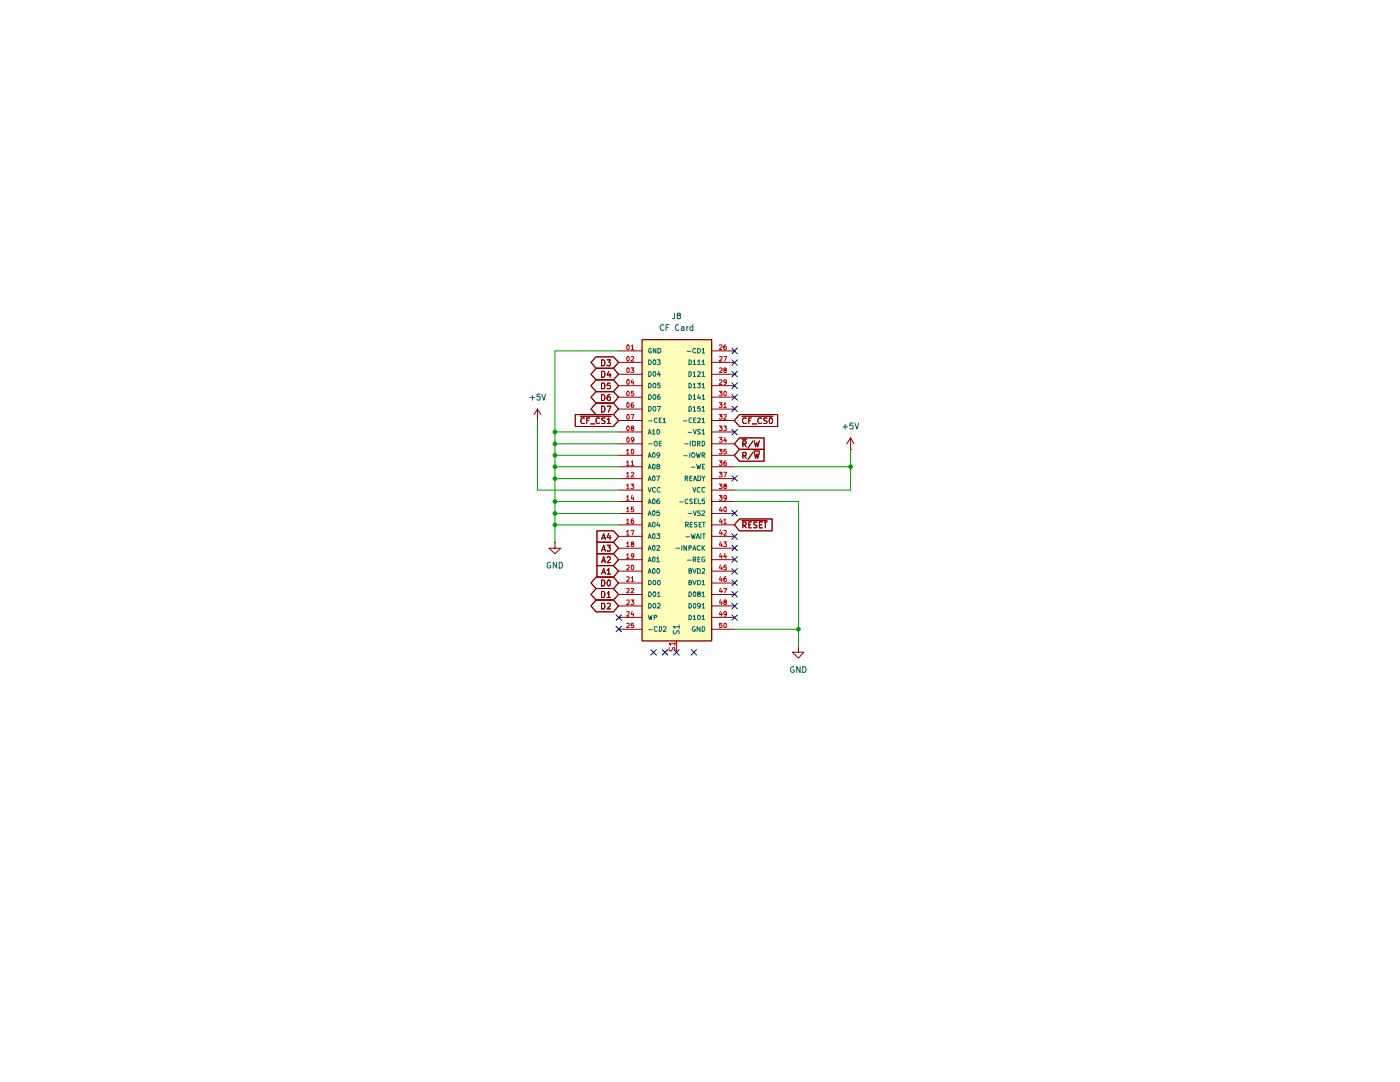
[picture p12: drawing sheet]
<svg xmlns="http://www.w3.org/2000/svg" width="279mm" height="216mm" viewBox="0 0 279 216" stroke-linecap="round" stroke-linejoin="round" font-family="sans-serif">
<path d="M128.1 67.8h13.9v60.1h-13.9z" fill="#ffb"/>
<path d="M128.1 67.8h13.9v60.1h-13.9z" fill="none" stroke="#910000" stroke-width=".25"/>
<g fill="none" stroke="#910000" stroke-width=".2">
<path d="M119 78.1h3.4l1 1.2-1 1.1h-3.4l-1.1-1.1zM119 71.2h3.4l1 1.1-1 1.2h-3.4l-1.1-1.2zM119 75.8h3.4l1 1.2-1 1.1h-3.4l-1.1-1.1zM119 73.5h3.4l1 1.2-1 1.1h-3.4l-1.1-1.1zM120.1 78.7a.6 .6 0 0 1 .6 .6 .6 .6 0 0 1-.6 .6zM120.1 71.8a.6 .6 0 0 1 .6 .6 .6 .6 0 0 1-.6 .6zM120.1 76.5h.6v.5l-.1 .6h-.5zM120.1 74.1a.6 .6 0 0 1 .6 .6 .6 .6 0 0 1-.6 .6zM121.2 71.8h.6l-.3 .4h.2l.1 .3v.4l-.5 .1-.1-.2M121.5 74.1l-.3 .7h.7M121.8 78.7l-.5 .1a.82 .82 0 0 0 .1 1.1l.4-.1v-.4l-.1-.2h-.3l-.2 .2M121.8 76.5h-.6v.5l.6-.1v.7l-.6-.1"/>
<path d="M121.8 74.5v.8M123.4 70h4.7M123.4 72.3h4.7M123.4 74.7h4.7M123.4 77h4.7M123.4 79.3h4.7M142 70h4.6M142 72.3h4.6M142 74.7h4.6M142 77h4.6M142 79.3h4.6M107.3 83.9h.1"/>
<path d="M107.3 81.6l-.7 1.1M107.3 81.6l.7 1.1M107.3 81.6v2.3M114.8 82.7h7.6l1 1.2-1 1.2h-7.6zM115.8 83.1h6.1M116.6 83.5l-.5-.1-.2 .4 .2 .7 .5-.1M117.1 83.9h.4M117.7 83.4h-.6v1.1M117.9 84.6h.8M119 80.4h3.4l1 1.2-1 1.1h-3.4l-1.1-1.1zM119.6 83.5l-.5-.1-.1 .3v.5l.1 .3 .5-.1M120.1 81a.6 .6 0 0 1 .6 .6 .6 .6 0 0 1-.6 .6z"/>
<path d="M120.7 83.4h-.5l-.1 .2v.2l.6 .2v.5h-.6M121.2 81h.7l-.5 1.2M121.2 83.7h.1l.2-.3v1.1M121.2 84.5h.6M123.4 81.6h4.7M123.4 83.9h4.7M123.4 86.2h4.7M123.4 88.6h4.7M123.4 90.8h4.7M123.4 93.1h4.7M123.4 95.5h4.7M123.4 97.8h4.7"/>
<path d="M142 81.6h4.6M142 83.9h4.6M142 86.2h4.6M142 88.6h4.6M142 90.8h4.6M142 93.1h4.6M142 95.5h4.6M142 97.8h4.6M147.6 82.7h7.6v2.4h-7.6l-1-1.2zM147.6 87.4h4.9v2.3h-4.9l-1-1.1zM147.6 89.7h4.9v2.3h-4.9l-1-1.2zM148.1 83.1h6.2"/>
<path d="M148.1 87.6h.9M148.3 88.6h.5v-.5l-.5-.1v1.2M148.3 90.9l.5-.1v-.5h-.5v1.1M148.5 88.6l.4 .6M148.5 90.9l.4 .5M148.9 83.5l-.5-.1-.2 .4 .2 .7 .5-.1M149.4 83.9h.4M149.9 83.4h-.5v1.1M150.1 84.6h.9M150.3 88l-1 1.4M150.3 90.3l-1 1.4M150.5 90h1.1"/>
<path d="M150.5 88l.3 1.2 .2-.9 .2 .9 .4-1.2M150.5 90.3l.3 1.1 .2-.8 .2 .8 .4-1.1M152 83.5l-.5-.1-.3 .4 .3 .7 .5-.1M153.1 83.4h-.6v.4l.4 .2 .2 .3-.2 .2h-.5M153.6 83.5l.1-.1a.6 .6 0 0 1 .6 .4 .6 .6 0 0 1-.3 .7l-.4-.1zM169.8 89.7h.1M169.8 87.4l-.8 1.2M169.8 87.4l.6 1.2M169.8 87.4v2.3M110.7 108.2v1.2h1.2l-1.2 1.1-1.1-1.1h1.1M110.7 108.2h.1M119 117.4h3.4l1 1.2-1 1.1h-3.4l-1.1-1.1z"/>
<path d="M119 115.1h3.4l1 1.2-1 1.1h-3.4l-1.1-1.1zM119 119.7h3.4l1 1.2-1 1.2h-3.4l-1.1-1.2zM119.1 108.2h3.3l1 1.2-1 1.1h-3.3zM119.1 112.9h3.3l1 1.1-1 1.1h-3.3zM119.1 105.9h3.3l1 1.1-1 1.2h-3.3zM119.1 110.5h3.3l1 1.2-1 1.2h-3.3zM120.1 118a.6 .6 0 0 1 .6 .6 .6 .6 0 0 1-.6 .6zM120.1 115.7a.6 .6 0 0 1 .6 .6 .6 .6 0 0 1-.6 .6zM120.1 110l.4-1.2 .3 1.2M120.1 114.6l.4-1.1 .3 1.1M120.1 107.6l.4-1.1 .3 1.1M120.1 112.3l.4-1.2 .3 1.2"/>
<path d="M120.2 109.6h.5M120.2 114.2h.5M120.2 107.4h.5M120.2 111.9h.5M121.2 118.4h.1l.2-.4v1.2M121.2 108.8h.6l-.3 .4h.2l.1 .3v.4l-.5 .1-.1-.2M121.2 113.8l.3-.3v1.1M121.2 111.3l.1-.2h.4l.1 .2-.6 1h.6M121.2 119.2h.6M121.2 114.6h.6M121.3 115.8l.2-.1a.67 .67 0 0 1 0 1.2l-.3-.4zM121.5 106.4l-.3 .9h.7"/>
<path d="M121.8 106.9v.7M123.4 100.1h4.7M123.4 102.4h4.7M123.4 104.7h4.7M123.4 107h4.7M123.4 109.4h4.7M123.4 111.7h4.7M123.4 114h4.7M123.4 116.3h4.7M123.4 118.6h4.7M142 100.1h4.6M142 102.4h4.6"/>
<path d="M142 104.7h4.6M142 107h4.6M142 109.4h4.6M142 111.7h4.6M142 114h4.6M142 116.3h4.6M142 118.6h4.6M147.6 103.5h6.5v2.4h-6.5l-1-1.2zM148.1 103.9h5M148.3 104.8l.5-.1v-.5l-.5-.1v1.2M148.5 104.8l.4 .5M149.4 104.7h.4"/>
<path d="M149.9 104.1h-.5v1.2h.5M151 104.2l-.4-.1-.1 .2v.4l.5 .1v.4h-.5M151.6 104.7h.4M152.1 104.1h-.5v1.2h.5M152.5 104.1h.6M152.7 104.1v1.2M120.1 120.4h.5l.1 .2v.5l-.1 .4h-.5zM121.2 120.5l.6-.1v.2v.3l-.6 .6h.6M123.4 120.9h4.7M123.4 123.2h4.7M123.4 125.6h4.7M135 127.8v2.3"/>
<path d="M142 120.9h4.6M142 123.2h4.6M142 125.6h4.6M159.3 129v1.1h1.1l-1.1 1.2-1.1-1.2h1.1M159.3 129h.1"/>
</g>
<g fill="none" stroke="#b90000" stroke-width=".2">
<path d="M125.1 68.9l.4-.1 .1 .2v.6l-.2 .2a.53 .53 0 0 1-.3-.9zM125.1 71.2l.3-.1 .2 .2v.6l-.2 .2a.53 .53 0 0 1-.3-.9zM125.1 73.5l.3-.1 .2 .2-.1 .7h-.4zM125.1 75.9l.4-.1 .1 .1v.6l-.2 .2a.53 .53 0 0 1-.3-.8zM125.1 78.1h.3l.2 .1v.6l-.2 .2a.53 .53 0 0 1-.3-.9zM125.9 73.4h.6l-.3 .4h.2v.5h-.5M126 69.1l.2-.3v1M126 71.2l.3-.1 .2 .3-.6 .7h.6M126 69.8h.5M126.2 75.7l-.2 .7h.5M126.4 78.1h-.4v.4l.3-.1 .2 .4-.2 .2-.3-.1M126.4 76v.7"/>
<path d="M143.5 78.1h.6l-.3 .3 .3 .1v.4h-.6M143.6 68.9l.4-.1 .1 .4-.6 .6h.6M143.6 71.2h.5v.3l-.6 .6h.6M143.6 73.5h.5v.3l-.6 .5h.6M143.6 75.9l.4-.1 .1 .3-.6 .6h.6M144.4 71.1h.6l-.4 1M144.5 78.1h.3l.2 .1v.6l-.2 .2a.53 .53 0 0 1-.3-.9zM144.6 73.8l-.2-.2 .2-.2 .4 .1-.1 .3-.5 .2 .1 .3h.5v-.4l-.2-.1M144.9 68.8h-.3l-.2 .8 .2 .2 .4-.1-.1-.5h-.4l-.1 .1M145 76.1l-.1 .2h-.4v-.5l.5 .1v.6l-.1 .1-.4 .1M125.1 89.9l.2-.2v.9M125.1 92.2l.2-.2v.9"/>
<path d="M125.1 94.5l.2-.3v1M125.1 96.9l.2-.3v.9M125.1 99.1l.2-.2v.9M125.1 90.6h.5M125.1 92.9h.5M125.1 95.2h.5M125.1 97.5h.5M125.1 99.8h.5M125.1 80.4h.3l.2 .1-.1 .8-.4-.1zM125.1 85.1l.3-.1 .2 .2v.6l-.2 .1a.53 .53 0 0 1-.3-.8zM125.1 87.4l.3-.1 .2 .2-.1 .7-.4-.1zM125.2 82.7h.3l.1 .2v.6l-.2 .2a.53 .53 0 0 1-.2-1z"/>
<path d="M125.9 82.7h.6l-.3 1M125.9 96.6h.6l-.3 .3h.2v.6h-.5M126 92.2l.2-.2v.9M126 94.3l.3-.1 .2 .3-.6 .7h.6M126 92.9h.5M126.1 89.7a.47 .47 0 0 1 .4 .4 .47 .47 0 0 1-.3 .5l-.2-.2zM126.2 85.4l-.2-.1v-.2l.3-.1 .2 .3-.5 .2v.4h.2l.3-.1-.2-.4M126.2 98.8l-.2 .7h.5M126.4 80.4h-.3l-.1 .2v.6l.4 .1v-.5h-.3l-.1 .1M126.4 99.2v.6M126.5 87.7l-.1 .2h-.3l-.1-.5 .3-.1 .2 .2-.2 .7h-.2M143.5 80.4h.6l-.3 .4 .3 .1v.3h-.6"/>
<path d="M143.5 82.7h.6l-.3 .4h.3v.5h-.6M143.5 85h.6l-.3 .3 .3 .1v.5h-.6M143.5 87.3h.6l-.3 .4 .3 .1v.3h-.6M143.5 89.7h.6l-.3 .3 .3 .1v.4h-.6M143.5 92h.6l-.3 .3 .3 .1v.4h-.6M143.5 94.2h.6l-.3 .4 .3 .1v.4h-.6M143.5 96.6h.6l-.3 .3 .3 .1v.5h-.6M143.5 98.9h.6l-.3 .3 .3 .1v.4h-.6M144.4 80.7l.3-.3v.9M144.4 82.8h.6v.3l-.6 .6h.6M144.4 85h.6l-.3 .3 .3 .1v.5h-.6M144.4 94.2h.6l-.4 1"/>
<path d="M144.4 81.3h.6M144.6 96.9l-.2-.1 .1-.2 .5 .1-.1 .2-.5 .2 .2 .4h.4v-.5l-.2-.1M144.7 87.3l-.3 .7h.6M144.9 92h-.3l-.2 .7 .2 .2 .4-.1v-.4l-.4-.1-.2 .2M144.9 87.6v.6M145 89.7h-.5l-.1 .4 .5-.1 .1 .5h-.6M145 99.3l-.2 .2-.4-.2 .1-.4 .5 .1v.6l-.1 .1-.4 .1M125.1 101.4l.2-.2v.9M125.1 103.8l.2-.3v1M125.1 106.1l.2-.3v1M125.1 108.4l.2-.3v1M125.1 110.7l.2-.2v.9"/>
<path d="M125.1 112.9h.5v.3l-.5 .5h.5M125.1 115.1h.5v.4l-.5 .5h.5M125.1 117.5h.5v.3l-.5 .5h.5M125.1 119.8h.5v.3l-.5 .6h.5M125.1 102.1h.5M125.1 104.5h.5M125.1 106.8h.5M125.1 109.1h.5M125.1 111.4h.5M125.9 105.8h.6l-.3 1M125.9 119.7h.6l-.3 .4 .3 .1v.3l-.2 .2-.4-.1M126 115.3l.2-.2v.9"/>
<path d="M126 117.5l.4-.1 .1 .3-.6 .6h.6M126 116h.5M126.1 112.8a.47 .47 0 0 1 .4 .4 .47 .47 0 0 1-.3 .5l-.2-.2zM126.2 108.5h-.2v-.3l.3-.1 .2 .3-.5 .2 .1 .5h.3l.1-.4-.2-.2M126.4 101.2h-.4v.5l.1-.2h.2l.2 .3-.1 .3-.4-.1M126.4 103.5l-.4 .2v.7a.33 .33 0 0 0 .5 0 .33 .33 0 0 0-.1-.5h-.3l-.1 .2M126.5 110.8l-.1 .2-.4-.1v-.3l.4-.1a.62 .62 0 0 1-.3 .9M143.8 101.2l-.2 .7h.6M143.8 103.5l-.2 .6h.6M143.8 105.8l-.2 .6h.6M143.8 108.1l-.2 .7h.6M143.8 110.4l-.2 .7h.6"/>
<path d="M143.8 112.7l-.2 .7h.6M143.8 115.1l-.2 .6h.6M143.8 117.4l-.2 .6h.6M143.8 119.6l-.2 .7h.6M144 101.5v.6M144 103.8v.7M144 106.2v.6M144 108.5v.6M144 110.7v.7M144 113.1v.6M144 115.4v.6M144 117.7v.6"/>
<path d="M144.4 103.8l.3-.3v1M144.4 105.9h.6v.4l-.6 .5h.6M144.4 108.1h.6l-.3 .4h.3v.5h-.6M144.4 117.4h.6l-.4 .9M144.4 104.5h.6M144.5 101.3l.3-.1 .2 .1-.1 .8-.4-.1zM144.7 110.4l-.3 .7h.6M144.9 115.1h-.3a.65 .65 0 0 0-.1 .9l.5-.1v-.4l-.4-.1-.2 .2M144.9 110.7v.7M145 112.8h-.5l-.1 .4h.6v.4h-.6M125.1 122.1h.5v.3l-.5 .5h.5M125.1 124.5h.5v.2l-.5 .5h.5"/>
<path d="M126.2 122l-.2 .6h.5M126.4 124.4h-.4v.4l.4-.1v.5l-.4-.1M126.4 122.3v.6M133.6 129.2l-.1 .5 .2 .2h.3l.4-.7h.1l.2 .3-.1 .4M134.7 128.4h-1.2l.4 .4M134.7 128.1v.7M143.8 122l-.2 .6h.6M144 120.1v.6M144 122.3v.6M144.1 124.4h-.5v.4h.5l-.1 .4-.4-.1M144.5 124.5l.4-.1 .1 .1-.1 .7-.4-.1zM144.6 120.1l-.2-.2 .1-.2h.4l.1 .4h-.5l-.1 .2 .2 .4 .4-.1v-.4l-.2-.1"/>
<path d="M145 122.4l-.4 .2-.2-.4 .2-.2 .4 .1v.7l-.5 .1"/>
</g>
<g fill="none" stroke="#006665" stroke-width=".2">
<path d="M129.5 71.8h.2l.3 .3v.5l-.2 .1h-.3zM129.5 74.2h.3l.2 .1v.5l-.3 .3h-.2zM129.5 76.5h.2l.3 .2v.4l-.3 .3h-.2zM129.5 78.7h.2l.3 .3v.5l-.2 .2h-.3zM130 69.6l-.3-.1-.2 .3v.4l.2 .2h.3v-.4h-.2M130.5 74.2a.47 .47 0 0 1 .4 .4 .47 .47 0 0 1-.3 .5 .61 .61 0 0 1-.1-.9zM130.6 71.8a.48 .48 0 0 1 .3 .5 .48 .48 0 0 1-.4 .4l-.1-.1a.55 .55 0 0 1 .2-.8zM130.6 76.5a.48 .48 0 0 1 .3 .4 .48 .48 0 0 1-.3 .5 .54 .54 0 0 1 0-.9zM130.6 78.7a.48 .48 0 0 1 .3 .5 .48 .48 0 0 1-.4 .5l-.1-.2a.55 .55 0 0 1 .2-.8zM130.9 69.5v.9l-.5-.9v.9M131.2 71.8h.5l-.2 .4 .2 .1v.3h-.5M131.3 69.5a.48 .48 0 0 1 .6 .5 .48 .48 0 0 1-.6 .4z"/>
<path d="M131.5 74.1l-.3 .7h.6M131.7 78.7l-.4 .1-.1 .2v.6h.5v-.4h-.4l-.1 .1M131.7 74.4v.7M131.7 76.5h-.5v.4h.5v.4h-.5M137.2 70.1h.6M137.5 71.8a.54 .54 0 0 1 .5 .4 .54 .54 0 0 1-.2 .5h-.3zM137.5 74.2h.3a.53 .53 0 0 1 .2 .6 .53 .53 0 0 1-.5 .3zM137.5 76.5a.47 .47 0 0 1 .5 .4 .47 .47 0 0 1-.5 .5zM137.5 78.7a.54 .54 0 0 1 .5 .4 .54 .54 0 0 1-.2 .6h-.3zM138.3 72.1l.3-.3v.9M138.3 74.4l.3-.2v.9M138.3 76.7l.3-.2v.9"/>
<path d="M138.3 79l.3-.3v1M138.3 72.7h.6M138.3 75.1h.6M138.3 77.4h.6M138.3 79.7h.6M138.9 69.6l-.3-.1-.3 .3v.4l.3 .2h.3M139.2 69.5a.48 .48 0 0 1 .6 .5 .48 .48 0 0 1-.6 .4zM139.2 72.1l.3-.3v.9M139.2 74.3l.5-.1 .1 .1-.6 .8h.6M139.2 76.5h.6l-.4 .3 .4 .2v.2l-.2 .2-.4-.1M139.2 72.7h.6M139.4 78.7l-.2 .7h.6"/>
<path d="M139.7 79.1v.6M140.1 69.8l.3-.3v.9M140.1 72.1l.3-.3v.9M140.1 74.4l.3-.2v.9M140.1 76.7l.3-.2v.9M140.1 79l.3-.3v1M140.1 70.4h.5M140.1 72.7h.5M140.1 75.1h.5M140.1 77.4h.5M140.1 79.7h.5M129.4 86.6l.2-.9 .4 .9"/>
<path d="M129.4 91.3l.2-1 .4 1M129.4 93.6l.2-1 .4 1M129.4 95.9l.2-.9 .4 .9M129.4 97.3l.2 .9 .4-.9M129.5 81.1h.3l.2 .2v.5l-.3 .2h-.2zM129.5 84h.6M129.5 86.4h.4M129.5 88.6h.6M129.5 91h.4M129.5 93.3h.4M129.5 95.6h.4M130.2 85.9l.3-.2v.9"/>
<path d="M130.2 90.5l.3-.2 .2 .2v.6l-.1 .2-.4-.2zM130.2 92.8l.3-.2 .2 .2-.1 .8h-.3zM130.2 99.7l.3-.1 .2 .1-.1 .8h-.3zM130.2 86.6h.5M130.3 95h.3l.1 .2v.5l-.1 .2-.4-.2zM130.5 81.1a.47 .47 0 0 1 .4 .4 .47 .47 0 0 1-.3 .5 .61 .61 0 0 1-.1-.9zM130.6 88.1h.6v.7l-.4 .2a.6 .6 0 0 1-.2-.9zM130.8 97.4l-.4-.1-.2 .2v.5l.2 .1h.4M131.1 95h.6l-.5 .9M131.2 81.1h.6l-.4 .9M131.2 83.5a.42 .42 0 0 0-.6 .4 .42 .42 0 0 0 .6 .3M131.2 85.8l.1-.1a.47 .47 0 0 1 .4 .5 .47 .47 0 0 1-.5 .4l-.1-.3z"/>
<path d="M131.2 93.1l-.1-.3 .4-.2 .2 .3-.6 .3 .1 .4h.4l.1-.4-.2-.1M131.6 99.6l-.4 .1a.65 .65 0 0 0 0 .8h.4l.1-.3-.2-.3h-.3l-.1 .3M131.6 83.8h.2M131.6 88.5h.3M131.7 90.8l-.5 .1-.1-.1 .1-.5 .5 .2v.3l-.2 .4-.3 .1M131.7 97.4l-.4-.1-.1 .2v.5l.3 .2 .2-.1M132 83.4h-.4v.9h.4M132 88.1h-.4v.9h.4M132.3 83.7l.3-.3v.9M132.3 84.3h.5M136.4 84h.7M136.5 90.9h.7"/>
<path d="M136.7 88.6h.6M136.7 95.4h.5v-.3l-.5-.1v.9M137 95.4l.2 .5M137.2 99.7l-.2-.1-.3 .2v.5l.2 .2 .3-.1M137.3 86.3h.7M137.5 81.1h.3a.53 .53 0 0 1 .2 .6 .53 .53 0 0 1-.5 .3zM137.7 90.3v1M137.7 95.4h.3M137.8 88.1v.9M138 83.5l-.2-.1-.3 .3v.4l.3 .2 .2-.1M138 93.2h.7M138.1 90.5l.2-.2a.47 .47 0 0 1 .4 .5 .47 .47 0 0 1-.4 .5 .52 .52 0 0 1-.2-.8z"/>
<path d="M138.1 95h-.4v.9h.4M138.2 88.1h.6v.7l-.2 .2-.4-.2zM138.2 99.7h-.5v.2l.5 .3-.1 .3h-.4M138.3 97.3l.3 .9 .3-.9M138.3 81.4l.3-.3v.9M138.3 85.7l.4 .9 .2-.9M138.3 82h.6M138.4 95.9l.3-.9 .3 .9M138.4 83.8h.4M138.5 95.6h.4M138.6 100h.3M138.9 83.4h-.5v.9h.5"/>
<path d="M138.9 90.3l.3 1 .2-.7 .1 .7 .3-1M139 92.6l.3 1 .1-.7 .2 .7 .3-1M139 99.6h-.4v.9h.4M139.2 83.5l.4-.1 .2 .2-.6 .7h.6M139.2 88.5h.4l.1-.4h-.5v.9M139.3 95h.4a.54 .54 0 0 1 .1 .6 .54 .54 0 0 1-.5 .3zM139.4 99.6v.9h.5M139.4 88.5l.3 .5M139.7 81.1h-.4l-.1 .4h.5l.1 .4-.2 .1h-.4M139.7 97.4l-.4-.1a.48 .48 0 0 0-.2 .6 .48 .48 0 0 0 .6 .2M139.8 85.8l-.4-.1-.2 .2 .2 .3 .4 .2-.1 .2h-.5M140.1 81.4l.3-.3v.9"/>
<path d="M140.1 83.7l.3-.3v.9M140.1 85.9l.3-.2v.9M140.1 88.1h.4l.1 .1v.5l-.3 .3h-.2zM140.1 90.8h.5v-.4l-.5-.1v1M140.1 95l.3 .4 .3-.4M140.1 84.3h.5M140.1 86.6h.5M140.1 82h.5M140.2 93.1h.3M140.3 90.8l.3 .5M140.4 95.4v.5M140.6 92.6h-.4v1h.4"/>
<path d="M140.6 97.4l-.4-.1a.48 .48 0 0 0-.1 .6 .48 .48 0 0 0 .5 .2M140.6 99.6h-.5v.4h.5l-.1 .5-.4-.1M129.4 100.5l.2-.9 .4 .9M129.4 102.9l.2-1 .4 1M129.4 105.2l.2-1 .4 1M129.4 107.4l.2-.9 .4 .9M129.4 109.8l.2-.9 .4 .9M129.4 112.1l.2-.9 .4 .9M129.4 114.4l.2-.9 .4 .9M129.5 115.8h.3l.2 .2v.5l-.2 .2h-.3zM129.5 118.1h.3l.2 .2v.5l-.3 .2h-.2zM129.5 100.2h.4"/>
<path d="M129.5 102.5h.4M129.5 104.9h.4M129.5 107.2h.4M129.5 109.5h.4M129.5 111.8h.4M129.5 114.1h.4M130.3 101.9h.3l.1 .2v.5l-.1 .3-.4-.3zM130.3 104.2h.3l.1 .2v.6l-.1 .2-.4-.2zM130.3 106.6l.3-.1 .1 .2-.1 .7h-.3l-.1-.1zM130.3 108.9h.3l.1 .2v.5l-.1 .2-.4-.2zM130.3 111.2h.3l.1 .1v.6l-.1 .2-.4-.2zM130.3 113.5h.3l.1 .1-.1 .8h-.3l-.1-.2z"/>
<path d="M130.5 115.8a.42 .42 0 0 1 .4 .4 .42 .42 0 0 1-.4 .5l-.2-.4zM130.5 118.1a.47 .47 0 0 1 .4 .4 .47 .47 0 0 1-.3 .5 .61 .61 0 0 1-.1-.9zM131.1 106.5h.6l-.4 .4 .4 .1-.1 .4h-.5M131.1 109l.5-.1 .1 .2-.6 .7h.6M131.1 111.4l.2-.2v.9M131.1 112.1h.6M131.2 113.5h.1a.47 .47 0 0 1 .4 .5 .47 .47 0 0 1-.5 .4l-.1-.4zM131.2 118.4l.3-.3v.9M131.2 119h.5M131.3 104.1l-.2 .7h.6M131.3 115.8h.4v.2v.7h-.4l-.1-.2zM131.6 101.9h-.4l-.1 .5 .5-.1v.5l-.4 .1-.1-.2"/>
<path d="M131.6 104.6v.6M134.9 109.4h.7M135.6 100.2h.7M136.1 108.9v.9M136.8 104.7h.5l.1-.3-.2-.2h-.4v1M136.9 107.1h.7M137 108.9v.9l-.5-.9v.9M137.1 104.7l.3 .5M137.2 111.8h.7M137.3 102.4h.7M137.5 109.3h.4v-.4h-.4v.9M137.5 113.9h.4l.1-.3-.2-.1h-.3v.9h.4l.1-.4-.2-.1"/>
<path d="M137.5 116.2h.3l.2-.1-.1-.3h-.4v.9l.5-.1v-.3l-.2-.1M137.5 118.1h.3a.53 .53 0 0 1 .2 .6 .53 .53 0 0 1-.5 .3zM137.8 104.7h.3M137.9 106.5l.3 .9 .1-.6 .2 .6 .3-.9M138.2 104.2h-.4v1h.4M138.3 109.8l.3-.9 .3 .9M138.3 113.5l.3 .9 .3-.9M138.3 115.8l.3 .9 .3-.9M138.3 101.9l.4 1 .2-1M138.3 111.7l.6-.1-.1-.4h-.5v.9M138.3 109.5h.5M138.4 118.2l.4-.1 .1 .2v.6l-.2 .1a.53 .53 0 0 1-.3-.8z"/>
<path d="M138.6 111.7l.3 .4M138.9 107.4l.4-.9 .3 .9M139 107.2h.5M139.1 104.2l-.5 .1v.3l.5 .3-.2 .3-.3-.1M139.2 113.5a.54 .54 0 0 1 .5 .3 .54 .54 0 0 1-.1 .6h-.4zM139.2 115.8l.5 .1 .1 .4-.2 .4h-.4zM139.3 111.6h.3M139.4 118.5l-.2-.2 .1-.2h.4v.4h-.4l-.1 .2 .2 .3 .4-.1-.2-.4M139.5 104.7h.3M139.7 109l-.4-.1a.48 .48 0 0 0-.2 .6 .48 .48 0 0 0 .6 .2v-.1M139.7 111.2h-.4v.9h.4M139.8 101.9h-.5l-.1 .2 .2 .3 .4 .1-.1 .3h-.5"/>
<path d="M139.9 106.5v.9M140 104.2h-.5v1h.5M140.1 102l.4-.1 .1 .4-.6 .6h.6M140.1 113.5h.5v.4l-.6 .5h.6M140.1 116.1l.3-.3v.9M140.1 118.4l.3-.3v.9M140.1 119h.5M140.1 108.9v.9M140.1 116.7h.5M140.2 104.2h.5M140.2 106.5h.5M140.2 109.2l.4 .6"/>
<path d="M140.5 104.2v1M140.5 106.5v.9M140.6 111.2h-.4a.48 .48 0 0 0-.1 .6 .48 .48 0 0 0 .5 .2v-.3h-.1M140.6 108.9l-.5 .5M129.4 122.8l.2 .8 .2-.6 .2 .6 .1-.8M129.5 120.4h.2l.3 .3v.5l-.2 .1h-.3zM129.5 125.6h.6M130.6 120.4a.47 .47 0 0 1 .3 .5 .47 .47 0 0 1-.4 .4l-.1-.1a.52 .52 0 0 1 .2-.8zM130.6 123.2h.4v-.4h-.4v.8M131.2 125.1h-.5a.54 .54 0 0 0-.1 .5 .54 .54 0 0 0 .4 .4l.2-.1M131.2 120.5h.5v.3l-.5 .5h.5M131.6 125.1h.3a.53 .53 0 0 1 .2 .5 .53 .53 0 0 1-.5 .4z"/>
<path d="M132.4 125.1h.4l.1 .4-.6 .5h.6M134.5 125.8l-.1 .4 .2 .3 .3-.1 .1-.5h.5v.6M135.6 125.1h-1.2l.3 .3M135.6 124.7v.7M137.5 120.4a.54 .54 0 0 1 .5 .4 .54 .54 0 0 1-.2 .5h-.3zM137.5 122.8l.4 .1 .1 .4-.2 .3h-.3zM138.3 123l.3-.2v.8M138.3 123.6h.6M138.4 120.5l.3-.1 .2 .2-.1 .7-.4-.1zM138.7 125.1h-.4l-.1 .1v.5l.3 .3 .3-.1v-.3h-.2M139.3 122.9l.1-.1a.42 .42 0 0 1 .4 .4 .42 .42 0 0 1-.4 .4l-.2-.3zM139.7 125.1v.9l-.6-.9v.9"/>
<path d="M139.8 120.8l-.2 .2-.4-.2 .2-.4h.2a.72 .72 0 0 1 0 .9h-.3M140.1 120.7l.3-.3v.9M140.1 123l.3-.2v.8M140.1 125.1h.4l.1 .1v.5l-.3 .3h-.2zM140.1 121.3h.5M140.1 123.6h.5"/>
</g>
<g fill="none" stroke="#090" stroke-width=".2">
<path d="M123.4 70h-12.7v38.2M107.3 83.9v13.9h16.1M110.7 93.1h12.7M110.7 88.6h12.7M110.7 90.8h12.7M110.7 95.5h12.7M110.7 86.2h12.7M146.6 93.1h23.2M169.8 89.7v8.1h-23.2M110.7 100.1h12.7M110.7 102.4h12.7M110.7 104.7h12.7"/>
<path d="M146.6 100.1h12.7v28.9M146.6 125.6h12.7"/>
</g>
<g fill="none" stroke="#00008a" stroke-width=".2">
<path d="M146.1 78.7l1.1 1.1M146.1 76.4l1.1 1.2M146.1 69.4l1.1 1.2M146.1 74.1l1.1 1.1M146.1 71.8l1.1 1.1M147.2 78.7l-1.1 1.1M147.2 76.4l-1.1 1.2M147.2 69.4l-1.1 1.2M147.2 74.1l-1.1 1.1M147.2 71.8l-1.1 1.1M146.1 94.9l1.1 1.1M146.1 81l1.1 1.1"/>
<path d="M146.1 85.7l1.1 1.1M147.2 94.9l-1.1 1.1M147.2 81l-1.1 1.1M147.2 85.7l-1.1 1.1M146.1 111.1l1.1 1.1M146.1 108.8l1.1 1.1M146.1 106.5l1.1 1.1M146.1 101.9l1.1 1.1M146.1 113.5l1.1 1.1M146.1 115.7l1.1 1.1M146.1 118l1.1 1.1M147.2 111.1l-1.1 1.1"/>
<path d="M147.2 108.8l-1.1 1.1M147.2 106.5l-1.1 1.1M147.2 101.9l-1.1 1.1M147.2 113.5l-1.1 1.1M147.2 115.7l-1.1 1.1M147.2 118l-1.1 1.1M122.9 122.7l1.1 1.1M122.9 125l1.1 1.1M124 125l-1.1 1.1M124 122.7l-1.1 1.1M129.9 129.6l1.1 1.1M131 129.6l-1.1 1.1"/>
<path d="M132.2 129.6l1.1 1.1M133.3 129.6l-1.1 1.1M134.5 129.6l1.1 1.1M135.6 129.6l-1.1 1.1M137.9 129.6l1.1 1.1M139 129.6l-1.1 1.1M146.1 122.7l1.1 1.1M146.1 120.4l1.1 1.1M147.2 122.7l-1.1 1.1M147.2 120.4l-1.1 1.1"/>
</g>
<g fill="#090">
<circle cx="169.8" cy="93.1" r=".47"/>
<circle cx="159.3" cy="125.6" r=".47"/>
<circle cx="110.7" cy="102.4" r=".47"/>
<circle cx="110.7" cy="104.7" r=".47"/>
<circle cx="110.7" cy="95.5" r=".47"/>
<circle cx="110.7" cy="90.8" r=".47"/>
<circle cx="110.7" cy="93.1" r=".47"/>
<circle cx="110.7" cy="88.6" r=".47"/>
<circle cx="110.7" cy="100.1" r=".47"/>
<circle cx="110.7" cy="86.2" r=".47"/>
</g>
<g fill="none" stroke="#006665" stroke-width=".2">
<path d="M105.8 79.3h.9M106.3 78.9v.9M107.8 78.7h-.6v.5h.6v.5l-.2 .1-.4-.1M108.1 78.7l.4 1.1 .4-1.1M132.5 64.9l-.2-.1a.6 .6 0 0 0-.6 .6 .6 .6 0 0 0 .6 .6l.2-.2M132.9 65.3h.5M133.5 64.8h-.6v1.2M134.6 62.5v.9l-.4 .2M135.4 62.9l-.3-.2 .1-.2h.5v.4h-.3l-.3 .3 .1 .4h.5l.1-.4-.2-.3M135.5 64.9l-.2-.1a.6 .6 0 0 0-.5 .6 .6 .6 0 0 0 .5 .6l.2-.2M136 65.2l.5 .1v.7M136.5 65.4l-.5 .1 .1 .5 .4-.1"/>
<path d="M137.1 65.2v.8M137.3 65.2l-.2 .2M138.3 65.2h-.5l-.1 .2v.3l.2 .3 .4-.1M138.3 64.8v1.2M168.2 85.2h1M168.7 84.7v.9M170.3 84.4h-.6l-.1 .6 .2-.2h.3l.2 .2v.5h-.7M170.6 84.4l.4 1.2 .4-1.2M109.8 112.3l-.2-.1-.4 .2v.7l.5 .3 .2-.2v-.3h-.2M111.1 112.2v1.2l-.7-1.2v1.2M111.6 112.2a.6 .6 0 0 1 .7 .6 .6 .6 0 0 1-.7 .6zM158.4 133.1l-.1-.1a.57 .57 0 0 0-.6 .7l.5 .5 .3-.2v-.3h-.3"/>
<path d="M159.7 133v1.2l-.7-1.2v1.2M160.2 133l.6 .2 .1 .3-.1 .5-.4 .2h-.2z"/>
</g>
</svg>
